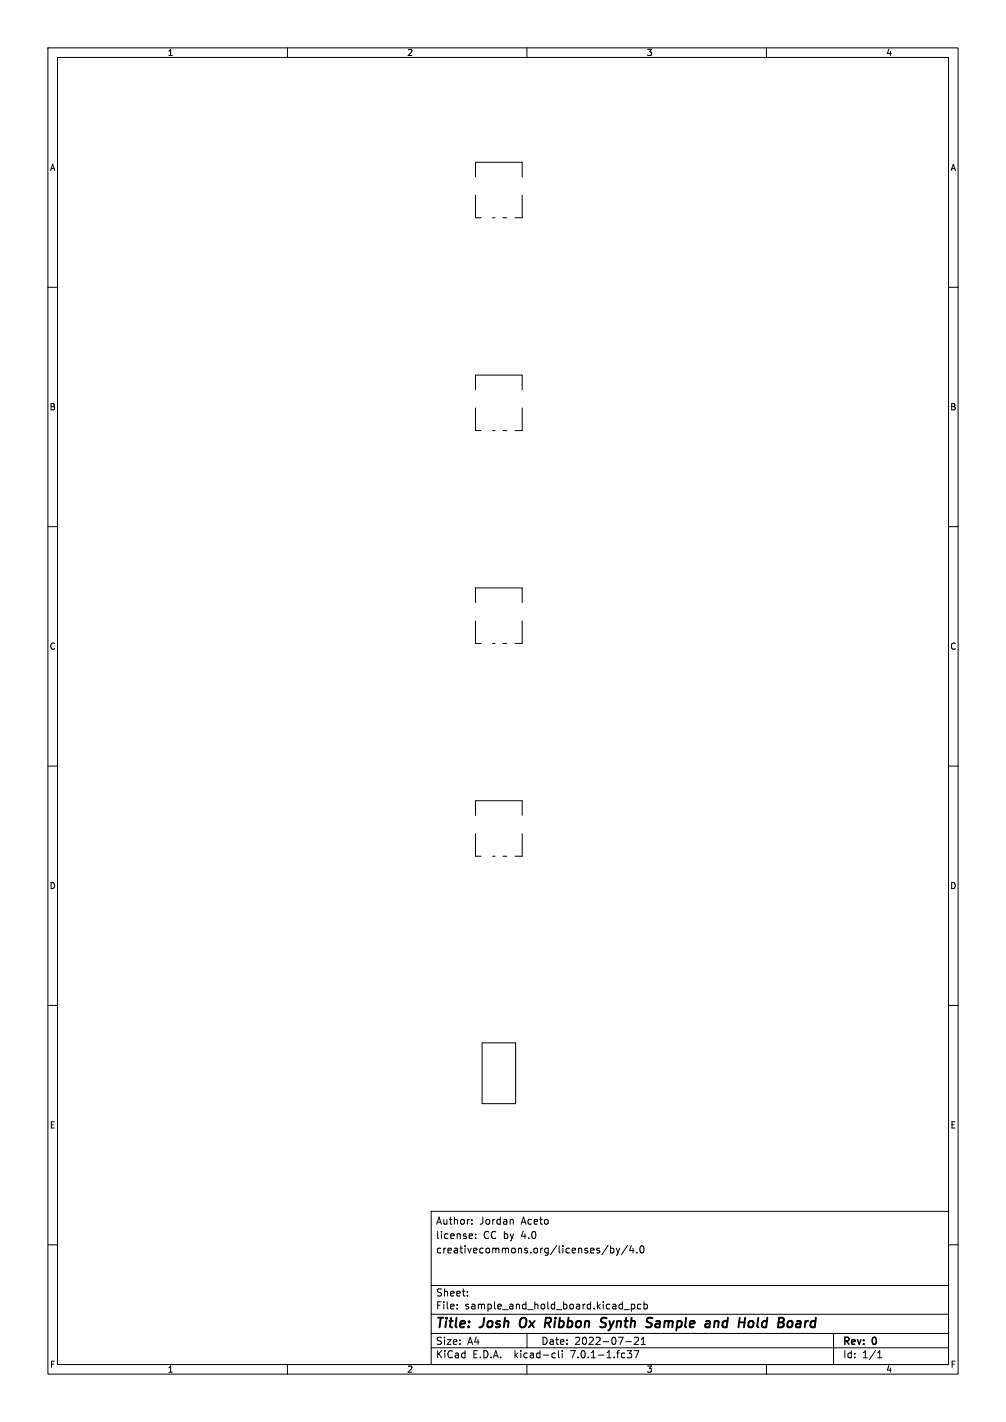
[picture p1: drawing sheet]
<svg xmlns="http://www.w3.org/2000/svg" width="210mm" height="297mm" viewBox="0 0 210 297" stroke-linecap="round" stroke-linejoin="round" font-family="sans-serif">
<defs><g id="words">
<g font-size="2.8">
<text x="91" y="277.8">Title:</text>
<text x="100.4" y="277.8">Josh</text>
<text x="109.2" y="277.8">Ox Ribbon</text>
<text x="127.3" y="277.8">Synth</text>
<text x="137.5" y="277.8">Sample</text>
<text x="150.4" y="277.8">and</text>
<text x="157.9" y="277.8">Hold</text>
<text x="166.7" y="277.8">Board</text>
</g>
<g font-size="2.1">
<text x="91" y="255.9">Author:</text>
<text x="100.1" y="255.9">Jordan</text>
<text x="108.8" y="255.9">Aceto</text>
<text x="91" y="261.9">creativecommons.org/licenses/by/4.0</text>
<text x="91" y="258.9">license:</text>
<text x="100.9" y="258.9">CC by</text>
<text x="108.8" y="258.9">4.0</text>
<text x="91" y="273.6">File:</text>
<text x="91" y="270.9">Sheet:</text>
<text x="97" y="273.6">sample_and_hold_board.kicad_pcb</text>
<text x="91" y="281">Size:</text>
<text x="97.6" y="281">A4</text>
<text x="113" y="281">Date:</text>
<text x="119.9" y="281">2022-07-21</text>
<text x="176" y="281.2">Rev:</text>
<text x="182.2" y="281.2">0</text>
<text x="91" y="283.8">KiCad</text>
<text x="98.7" y="283.8">E.D.A.</text>
<text x="107.4" y="283.8">kicad-cli</text>
<text x="119.2" y="283.8">7.0.1-1.fc37</text>
<text x="176" y="283.8">Id:</text>
<text x="180" y="283.8">1/1</text>
</g>
<g font-size="1.8">
<text x="35" y="11.8">1</text>
<text x="85" y="11.8">2</text>
<text x="135" y="11.8">3</text>
<text x="185" y="11.8">4</text>
<text x="10.4" y="35.8">A</text>
<text x="198.4" y="35.8">A</text>
<text x="10.3" y="85.8">B</text>
<text x="198.3" y="85.8">B</text>
<text x="10.3" y="135.8">C</text>
<text x="198.3" y="135.8">C</text>
<text x="10.3" y="185.8">D</text>
<text x="198.3" y="185.8">D</text>
<text x="10.4" y="235.8">E</text>
<text x="198.4" y="235.8">E</text>
<text x="10.4" y="285.8">F</text>
<text x="35" y="286.8">1</text>
<text x="85" y="286.8">2</text>
<text x="135" y="286.8">3</text>
<text x="185" y="286.8">4</text>
<text x="198.4" y="285.8">F</text>
</g>
</g></defs>
<g fill="none" stroke="#000" stroke-width=".21">
<path d="M10 10h190v277h-190zM12 12h186v273h-186zM60 10v2M110 10v2M160 10v2M99.3 37v-3.1h9.7v3.1M10 60h2M99.3 40.8v4.7h1.1M102.8 45.5h.6M105 45.5h.8M109 40.8v4.7h-1.5M198 60h2"/>
<path d="M99.3 85.2v4.7h1.1M99.3 81.4v-3.1h9.7v3.1M102.8 89.9h.6M105 89.9h.8M109 85.2v4.7h-1.5M10 110h2M198 110h2M99.3 129.7v4.7h1.1M99.3 125.9v-3.1h9.7v3.1M102.8 134.4h.6M105 134.4h.8M109 129.7v4.7h-1.5"/>
<path d="M10 160h2M198 160h2M99.3 174.1v4.7h1.1M99.3 170.3v-3.1h9.7v3.1M102.8 178.8h.6M105 178.8h.8M109 174.1v4.7h-1.5M10 210h2M100.6 217.8h7v12.7h-7zM198 210h2M10 260h2M90 253h108v32h-108z"/>
<path d="M98.5 255.6v.1M98.5 254.8v.1M98.6 257.8l.1 .3-.8 .1M99.3 258.6v.1M99.3 257.8v.1M106.9 254.7l.3 .2v.8M198 260h2M90 278.5h108M90 274.5h108M90 268.5h108M95.4 273.3v.1M95.4 272.5v.1"/>
<path d="M97.6 270.6v.1M97.6 269.8v.1M110 278.5v3M126.9 260.1l-1.3 2M127.4 260.2v1.5M127.4 260.8l.5-.1 .3 .3-.2 .6h-.6M128.6 260.7l.4 1M129 261.7l-.4 .5M129.4 260.7l-.4 1M130.3 273.5h1.1M131 260.1l-1.3 2M131.8 272.4v1.5"/>
<path d="M131.8 272.5l.4-.1 .3 .3-.1 .6h-.6M131.8 260.1l-.4 1.1h1M132.2 260.7v1M132.5 279.4h-.1M132.9 261.6v.1M133.2 279.4l.1 .2-.1 .3-.8 .9h.9M133.8 272.5l-.4-.1-.3 .3 .1 .6h.6M133.8 260.3l.1-.1a.8 .8 0 0 1 .6 .7 .8 .8 0 0 1-.6 .8 1 1 0 0 1-.1-1.4zM133.9 279.7l.4-.4v1.5M134.4 272.5l.5-.1 .3 .3-.2 .6h-.6M134.4 271.9v1.5M174 278.5v6.5"/>
<path d="M60 285v2M90 281.5h108M110 285v2M115.5 282.6l.4 .1M115.9 283.5l-.4 .1M116.6 282.1v1.3l.2 .2M117.4 282.1v.1M117.4 282.6v1M130.6 280.2h1.2M130.9 282.1h1l-.5 .6 .4 .1v.7l-.2 .1-.7-.1M132.4 282.1h1l-.7 1.5M133.9 280.8h.8"/>
<path d="M160 285v2M183.2 283.6h.9M183.2 282.5l.5-.4v1.5"/>
</g>
<path d="M108.6 275.9l-.1 .7 .2 .5M125.6 276.1l.7 .3 .2 .3-.3 .4-.7 .1M126.6 275.3a.85 .85 0 0 0-1 .1M135.9 275.2l.3 .1M149.2 275.9l-.2 1.3M149.8 275.9l-.6 .2M156.5 276h.7M157.1 277l-.6 .2M165.3 276l.2 .3-.2 .7" fill="none" stroke="#000" stroke-width=".4"/>
<g fill="#fff" stroke="#fff" stroke-width=".21">
<circle cx="109.7" cy="101.7" r=".18"/>
<circle cx="97.8" cy="103.5" r=".18"/>
<circle cx="114.6" cy="144.4" r=".18"/>
<circle cx="109.7" cy="192.4" r=".18"/>
<circle cx="92.7" cy="88" r=".18"/>
<circle cx="98.6" cy="79.9" r=".18"/>
<circle cx="114" cy="151" r=".18"/>
<circle cx="109.5" cy="67.4" r=".18"/>
<circle cx="99.1" cy="67.4" r=".18"/>
<circle cx="99.1" cy="110.4" r=".18"/>
<circle cx="98.8" cy="192.4" r=".18"/>
<circle cx="98.6" cy="56.8" r=".18"/>
<circle cx="90.2" cy="159.4" r=".18"/>
<circle cx="109.2" cy="110.4" r=".18"/>
<circle cx="110" cy="79.9" r=".18"/>
<circle cx="117.6" cy="190.1" r=".18"/>
<circle cx="117.3" cy="160.4" r=".18"/>
<circle cx="99.6" cy="160.7" r=".18"/>
<circle cx="93.5" cy="219.6" r=".18"/>
<circle cx="101.1" cy="143.1" r=".17"/>
<circle cx="103.4" cy="194.2" r=".18"/>
<circle cx="110" cy="143.1" r=".18"/>
<circle cx="88.6" cy="71.3" r=".18"/>
<circle cx="86.6" cy="181.2" r=".18"/>
<circle cx="86.6" cy="224.2" r=".18"/>
<circle cx="114.8" cy="120" r=".18"/>
<circle cx="90.9" cy="137" r=".18"/>
<circle cx="118.9" cy="92.3" r=".18"/>
<circle cx="96.3" cy="91.4" r=".18"/>
<circle cx="101.6" cy="179.7" r=".17"/>
<circle cx="104.1" cy="179.7" r=".18"/>
<circle cx="106.6" cy="179.7" r=".17"/>
<circle cx="104.1" cy="228.9" r=".17"/>
<circle cx="104.1" cy="224.2" r=".18"/>
<circle cx="104.1" cy="219.5" r=".18"/>
<circle cx="101.6" cy="90.8" r=".17"/>
<circle cx="104.1" cy="90.8" r=".18"/>
<circle cx="106.6" cy="90.8" r=".17"/>
<circle cx="101.6" cy="135.3" r=".17"/>
<circle cx="104.1" cy="135.3" r=".18"/>
<circle cx="106.6" cy="135.3" r=".17"/>
<circle cx="101.6" cy="46.4" r=".17"/>
<circle cx="104.1" cy="46.4" r=".18"/>
<circle cx="106.6" cy="46.4" r=".17"/>
<circle cx="113.7" cy="193" r=".18"/>
<circle cx="116.2" cy="193" r=".17"/>
<circle cx="101.6" cy="63.4" r=".17"/>
<circle cx="106.6" cy="63.4" r=".17"/>
<circle cx="103.4" cy="146.3" r=".18"/>
<circle cx="105.9" cy="146.3" r=".18"/>
<circle cx="99.1" cy="197.5" r=".17"/>
<circle cx="101.6" cy="197.5" r=".18"/>
<circle cx="117.5" cy="209.6" r=".18"/>
<circle cx="109.2" cy="153.3" r=".18"/>
<circle cx="111.7" cy="153.3" r=".18"/>
<circle cx="116.2" cy="167" r=".18"/>
<circle cx="116.2" cy="164.5" r=".18"/>
<circle cx="90.8" cy="228.6" r=".18"/>
<circle cx="98.4" cy="228.6" r=".18"/>
<circle cx="92.1" cy="112.4" r=".18"/>
<circle cx="92.1" cy="114.9" r=".18"/>
<circle cx="92.1" cy="117.5" r=".18"/>
<circle cx="92.1" cy="120" r=".18"/>
<circle cx="92.1" cy="122.6" r=".18"/>
<circle cx="92.1" cy="125.1" r=".18"/>
<circle cx="92.1" cy="93.4" r=".18"/>
<circle cx="92.1" cy="95.9" r=".18"/>
<circle cx="92.1" cy="98.4" r=".18"/>
<circle cx="112.8" cy="92.3" r=".18"/>
<circle cx="106.7" cy="197.5" r=".18"/>
<circle cx="109.2" cy="197.5" r=".17"/>
<circle cx="90.2" cy="80.7" r=".18"/>
<circle cx="111.8" cy="219.1" r=".18"/>
<circle cx="90.8" cy="209.6" r=".18"/>
<circle cx="92.1" cy="193" r=".17"/>
<circle cx="94.6" cy="193" r=".18"/>
<circle cx="111.8" cy="228.6" r=".18"/>
<circle cx="99.1" cy="209.6" r=".18"/>
<circle cx="99.1" cy="212.1" r=".18"/>
<circle cx="101.6" cy="209.6" r=".18"/>
<circle cx="101.6" cy="212.1" r=".18"/>
<circle cx="104.1" cy="209.6" r=".18"/>
<circle cx="104.1" cy="212.1" r=".18"/>
<circle cx="106.7" cy="209.6" r=".18"/>
<circle cx="106.7" cy="212.1" r=".18"/>
<circle cx="109.2" cy="209.6" r=".18"/>
<circle cx="109.2" cy="212.1" r=".18"/>
<circle cx="112.8" cy="63.9" r=".18"/>
<circle cx="117.8" cy="63.9" r=".18"/>
<circle cx="104.1" cy="153.3" r=".18"/>
<circle cx="104.1" cy="155.8" r=".18"/>
<circle cx="104.1" cy="158.4" r=".18"/>
<circle cx="113" cy="71.1" r=".18"/>
</g>
<path d="M99.3 38.5v.7M108.9 38.5v.7M99.3 83v.7M108.9 83v.7M99.3 127.4v.7M108.9 127.4v.7M99.3 171.9v.7M108.9 171.9v.7" fill="none" stroke="#fff" stroke-width="1.1"/>
<use href="#words"/>
</svg>
